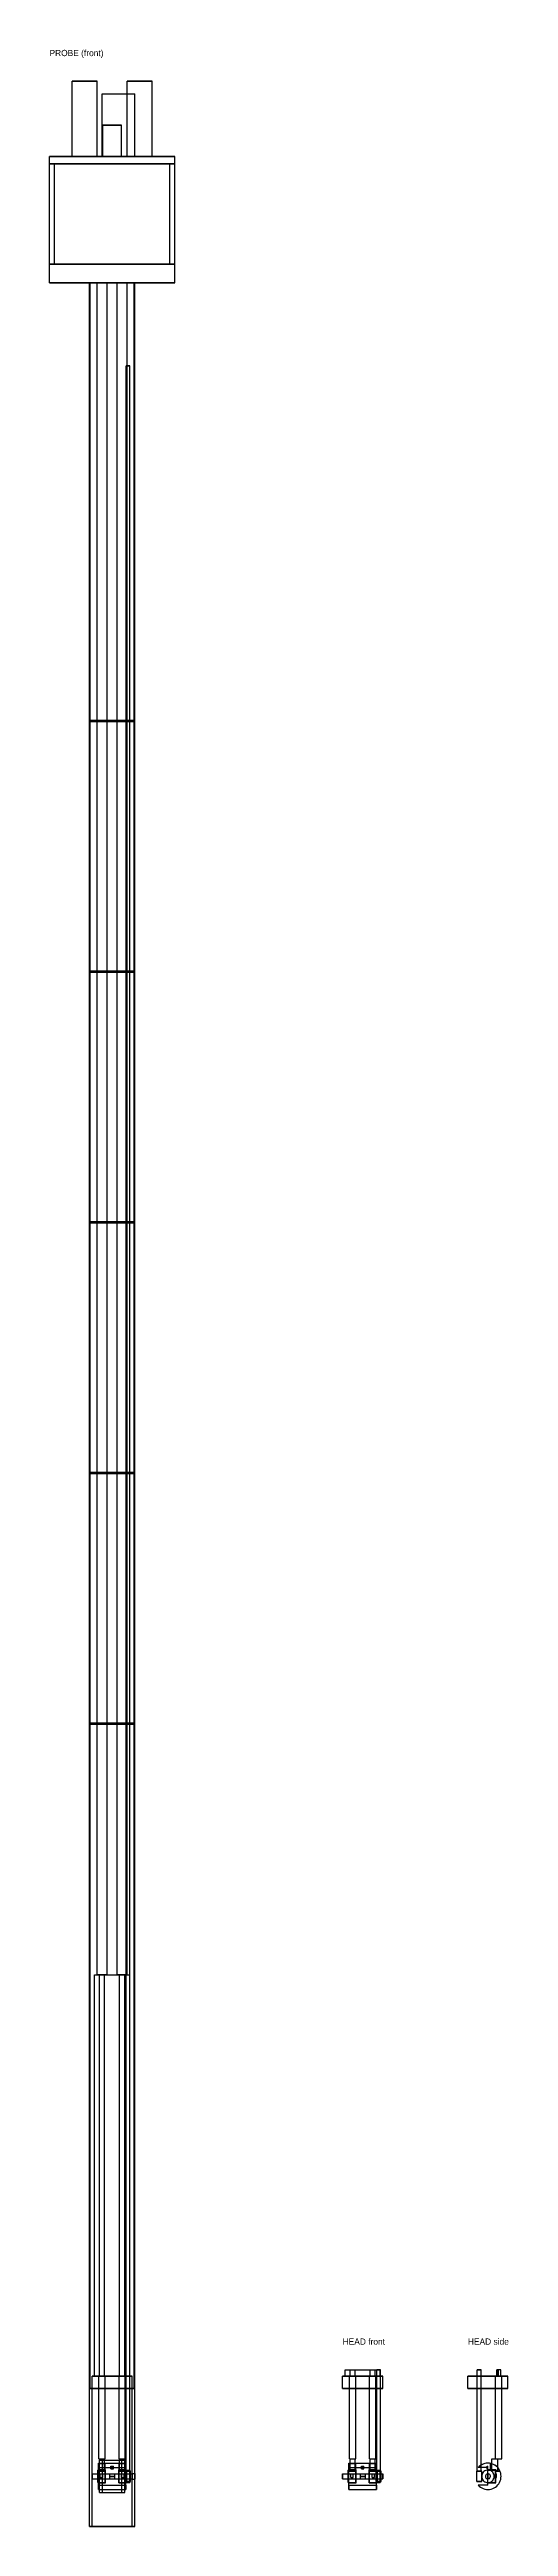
# Model space of a CAD drawing. Header units: metres. Extents: x -50 to 316, y -40 to 1936.
import ezdxf

# ---------------------------------------------------------------- set-up
doc = ezdxf.new("R2010")
doc.units = ezdxf.units.M
for name, color, linetype in [('HIDDEN', 8, 'Continuous'), ('TEXT', 3, 'Continuous'), ('VISIBLE', 7, 'Continuous')]:
    doc.layers.add(name, color=color, linetype=linetype)

msp = doc.modelspace()

# ---------------------------------------------------------------- texts
at = {"layer": 'TEXT'}
for s, p in [('PROBE (front)', (-50, 1931)), ('HEAD front', (184, 105)), ('HEAD side', (284, 105))]:
    msp.add_text(s, height=5, dxfattribs=at).set_placement(p)

# ---------------------------------------------------------------- linework, layer by layer
at = {"layer": 'HIDDEN'}
for points in [[(-12, 1911), (-12.3, 1911), (-13, 1911), (-14.2, 1911), (-15.8, 1911), (-17.7, 1911), (-19.8, 1911), (-22, 1911), (-24.2, 1911), (-26.3, 1911), (-28.2, 1911), (-29.8, 1911), (-31, 1911), (-31.7, 1911), (-32, 1911)], [(-8, 1851), (-8, 1901)], [(-8, 1901), (18, 1901)], [(32, 1911), (31.7, 1911), (31, 1911), (29.8, 1911), (28.2, 1911), (26.3, 1911), (24.2, 1911), (22, 1911), (19.8, 1911), (17.7, 1911), (15.8, 1911), (14.2, 1911), (13, 1911), (12.3, 1911), (12, 1911)], [(12, 1851), (12, 1901)], [(18, 1851), (18, 1901)], [(7.5, 1876), (7.3, 1876), (6.8, 1876), (5.9, 1876), (4.7, 1876), (3.3, 1876), (1.7, 1876), (0, 1876), (-1.7, 1876), (-3.3, 1876), (-4.7, 1876), (-5.9, 1876), (-6.8, 1876), (-7.3, 1876), (-7.5, 1876)], [(-7.5, 1876), (-7.3, 1876), (-6.8, 1876), (-5.9, 1876), (-4.7, 1876), (-3.3, 1876), (-1.7, 1876), (0, 1876), (1.7, 1876), (3.3, 1876), (4.7, 1876), (5.9, 1876), (6.8, 1876), (7.3, 1876), (7.5, 1876)], [(7.5, 1876), (7.3, 1876), (6.8, 1876), (5.9, 1876), (4.7, 1876), (3.3, 1876), (1.7, 1876), (0, 1876), (-1.7, 1876), (-3.3, 1876), (-4.7, 1876), (-5.9, 1876), (-6.8, 1876), (-7.3, 1876), (-7.5, 1876)], [(-7.5, 1876), (-7.3, 1876), (-6.8, 1876), (-5.9, 1876), (-4.7, 1876), (-3.3, 1876), (-1.7, 1876), (0, 1876), (1.7, 1876), (3.3, 1876), (4.7, 1876), (5.9, 1876), (6.8, 1876), (7.3, 1876), (7.5, 1876)], [(-7.5, 1851), (-7.5, 1876)], [(-7.5, 1851), (-7.5, 1876)], [(7.5, 1851), (7.5, 1876)], [(7.5, 1851), (7.5, 1876)], [(50, 1851), (48.7, 1851), (45, 1851), (39.1, 1851), (31.2, 1851), (21.7, 1851), (11.1, 1851), (0, 1851), (-11.1, 1851), (-21.7, 1851), (-31.2, 1851), (-39.1, 1851), (-45, 1851), (-48.7, 1851), (-50, 1851)], [(50, 1845), (48.7, 1845), (45, 1845), (39.1, 1845), (31.2, 1845), (21.7, 1845), (11.1, 1845), (0, 1845), (-11.1, 1845), (-21.7, 1845), (-31.2, 1845), (-39.1, 1845), (-45, 1845), (-48.7, 1845), (-50, 1845)], [(46, 1845), (44.8, 1845), (41.4, 1845), (36, 1845), (28.7, 1845), (20, 1845), (10.2, 1845), (0, 1845), (-10.2, 1845), (-20, 1845), (-28.7, 1845), (-36, 1845), (-41.4, 1845), (-44.8, 1845), (-46, 1845)], [(-46, 1845), (-44.8, 1845), (-41.4, 1845), (-36, 1845), (-28.7, 1845), (-20, 1845), (-10.2, 1845), (0, 1845), (10.2, 1845), (20, 1845), (28.7, 1845), (36, 1845), (41.4, 1845), (44.8, 1845), (46, 1845)], [(-46, 1765), (-46, 1845)], [(-12, 1851), (-12.3, 1851), (-13, 1851), (-14.2, 1851), (-15.8, 1851), (-17.7, 1851), (-19.8, 1851), (-22, 1851), (-24.2, 1851), (-26.3, 1851), (-28.2, 1851), (-29.8, 1851), (-31, 1851), (-31.7, 1851), (-32, 1851)], [(-32, 1851), (-31.7, 1851), (-31, 1851), (-29.8, 1851), (-28.2, 1851), (-26.3, 1851), (-24.2, 1851), (-22, 1851), (-19.8, 1851), (-17.7, 1851), (-15.8, 1851), (-14.2, 1851), (-13, 1851), (-12.3, 1851), (-12, 1851)], [(-8, 1851), (18, 1851)], [(-8, 1851), (18, 1851)], [(7.5, 1851), (7.3, 1851), (6.8, 1851), (5.9, 1851), (4.7, 1851), (3.3, 1851), (1.7, 1851), (0, 1851), (-1.7, 1851), (-3.3, 1851), (-4.7, 1851), (-5.9, 1851), (-6.8, 1851), (-7.3, 1851), (-7.5, 1851)], [(-7.5, 1851), (-7.3, 1851), (-6.8, 1851), (-5.9, 1851), (-4.7, 1851), (-3.3, 1851), (-1.7, 1851), (0, 1851), (1.7, 1851), (3.3, 1851), (4.7, 1851), (5.9, 1851), (6.8, 1851), (7.3, 1851), (7.5, 1851)], [(7.5, 1851), (7.3, 1851), (6.8, 1851), (5.9, 1851), (4.7, 1851), (3.3, 1851), (1.7, 1851), (0, 1851), (-1.7, 1851), (-3.3, 1851), (-4.7, 1851), (-5.9, 1851), (-6.8, 1851), (-7.3, 1851), (-7.5, 1851)], [(-7.5, 1851), (-7.3, 1851), (-6.8, 1851), (-5.9, 1851), (-4.7, 1851), (-3.3, 1851), (-1.7, 1851), (0, 1851), (1.7, 1851), (3.3, 1851), (4.7, 1851), (5.9, 1851), (6.8, 1851), (7.3, 1851), (7.5, 1851)], [(32, 1851), (31.7, 1851), (31, 1851), (29.8, 1851), (28.2, 1851), (26.3, 1851), (24.2, 1851), (22, 1851), (19.8, 1851), (17.7, 1851), (15.8, 1851), (14.2, 1851), (13, 1851), (12.3, 1851), (12, 1851)], [(12, 1851), (12.3, 1851), (13, 1851), (14.2, 1851), (15.8, 1851), (17.7, 1851), (19.8, 1851), (22, 1851), (24.2, 1851), (26.3, 1851), (28.2, 1851), (29.8, 1851), (31, 1851), (31.7, 1851), (32, 1851)], [(46, 1765), (46, 1845)], [(50, 1765), (48.7, 1765), (45, 1765), (39.1, 1765), (31.2, 1765), (21.7, 1765), (11.1, 1765), (0, 1765), (-11.1, 1765), (-21.7, 1765), (-31.2, 1765), (-39.1, 1765), (-45, 1765), (-48.7, 1765), (-50, 1765)], [(50, 1765), (48.7, 1765), (45, 1765), (39.1, 1765), (31.2, 1765), (21.7, 1765), (11.1, 1765), (0, 1765), (-11.1, 1765), (-21.7, 1765), (-31.2, 1765), (-39.1, 1765), (-45, 1765), (-48.7, 1765), (-50, 1765)], [(46, 1765), (44.8, 1765), (41.4, 1765), (36, 1765), (28.7, 1765), (20, 1765), (10.2, 1765), (0, 1765), (-10.2, 1765), (-20, 1765), (-28.7, 1765), (-36, 1765), (-41.4, 1765), (-44.8, 1765), (-46, 1765)], [(-46, 1765), (-44.8, 1765), (-41.4, 1765), (-36, 1765), (-28.7, 1765), (-20, 1765), (-10.2, 1765), (0, 1765), (10.2, 1765), (20, 1765), (28.7, 1765), (36, 1765), (41.4, 1765), (44.8, 1765), (46, 1765)], [(50, 1750), (48.7, 1750), (45, 1750), (39.1, 1750), (31.2, 1750), (21.7, 1750), (11.1, 1750), (0, 1750), (-11.1, 1750), (-21.7, 1750), (-31.2, 1750), (-39.1, 1750), (-45, 1750), (-48.7, 1750), (-50, 1750)], [(18, 1750), (17.5, 1750), (16.2, 1750), (14.1, 1750), (11.2, 1750), (7.8, 1750), (4, 1750), (0, 1750), (-4, 1750), (-7.8, 1750), (-11.2, 1750), (-14.1, 1750), (-16.2, 1750), (-17.5, 1750), (-18, 1750)], [(-18, 1750), (-17.5, 1750), (-16.2, 1750), (-14.1, 1750), (-11.2, 1750), (-7.8, 1750), (-4, 1750), (0, 1750), (4, 1750), (7.8, 1750), (11.2, 1750), (14.1, 1750), (16.2, 1750), (17.5, 1750), (18, 1750)], [(17.5, 1750), (17.1, 1750), (15.8, 1750), (13.7, 1750), (10.9, 1750), (7.6, 1750), (3.9, 1750), (0, 1750), (-3.9, 1750), (-7.6, 1750), (-10.9, 1750), (-13.7, 1750), (-15.8, 1750), (-17.1, 1750), (-17.5, 1750)], [(-17.5, 1750), (-17.1, 1750), (-15.8, 1750), (-13.7, 1750), (-10.9, 1750), (-7.6, 1750), (-3.9, 1750), (0, 1750), (3.9, 1750), (7.6, 1750), (10.9, 1750), (13.7, 1750), (15.8, 1750), (17.1, 1750), (17.5, 1750)], [(-17.5, 70), (-17.5, 1750)], [(-4, 1750), (-4.1, 1750), (-4.4, 1750), (-4.9, 1750), (-5.5, 1750), (-6.3, 1750), (-7.1, 1750), (-8, 1750), (-8.9, 1750), (-9.7, 1750), (-10.5, 1750), (-11.1, 1750), (-11.6, 1750), (-11.9, 1750), (-12, 1750)], [(-12, 1750), (-11.9, 1750), (-11.6, 1750), (-11.1, 1750), (-10.5, 1750), (-9.7, 1750), (-8.9, 1750), (-8, 1750), (-7.1, 1750), (-6.3, 1750), (-5.5, 1750), (-4.9, 1750), (-4.4, 1750), (-4.1, 1750), (-4, 1750)], [(-12, 400), (-12, 1750)], [(-4, 400), (-4, 1750)], [(12, 1750), (11.9, 1750), (11.6, 1750), (11.1, 1750), (10.5, 1750), (9.7, 1750), (8.9, 1750), (8, 1750), (7.1, 1750), (6.3, 1750), (5.5, 1750), (4.9, 1750), (4.4, 1750), (4.1, 1750), (4, 1750)], [(4, 1750), (4.1, 1750), (4.4, 1750), (4.9, 1750), (5.5, 1750), (6.3, 1750), (7.1, 1750), (8, 1750), (8.9, 1750), (9.7, 1750), (10.5, 1750), (11.1, 1750), (11.6, 1750), (11.9, 1750), (12, 1750)], [(4, 400), (4, 1750)], [(12, 400), (12, 1750)], [(17.5, 70), (17.5, 1750)], [(14.2, 1684), (14.2, 1684), (14.1, 1684), (13.9, 1684), (13.7, 1684), (13.4, 1684), (13.1, 1684), (12.8, 1684), (12.4, 1684), (12.1, 1684), (11.8, 1684), (11.6, 1684), (11.4, 1684), (11.3, 1684), (11.2, 1684)], [(11.2, 1684), (11.3, 1684), (11.4, 1684), (11.6, 1684), (11.8, 1684), (12.1, 1684), (12.4, 1684), (12.8, 1684), (13.1, 1684), (13.4, 1684), (13.7, 1684), (13.9, 1684), (14.1, 1684), (14.2, 1684), (14.2, 1684)], [(11.2, 4), (11.2, 1684)], [(14.2, 4), (14.2, 1684)], [(17.4, 1401), (17, 1401), (15.7, 1401), (13.6, 1401), (10.8, 1401), (7.5, 1401), (3.9, 1401), (0, 1401), (-3.9, 1401), (-7.5, 1401), (-10.8, 1401), (-13.6, 1401), (-15.7, 1401), (-17, 1401), (-17.4, 1401)], [(-17.4, 1401), (-17, 1401), (-15.7, 1401), (-13.6, 1401), (-10.8, 1401), (-7.5, 1401), (-3.9, 1401), (0, 1401), (3.9, 1401), (7.5, 1401), (10.8, 1401), (13.6, 1401), (15.7, 1401), (17, 1401), (17.4, 1401)], [(-17.4, 1400), (-17.4, 1401)], [(17.4, 1400), (17, 1400), (15.7, 1400), (13.6, 1400), (10.8, 1400), (7.5, 1400), (3.9, 1400), (0, 1400), (-3.9, 1400), (-7.5, 1400), (-10.8, 1400), (-13.6, 1400), (-15.7, 1400), (-17, 1400), (-17.4, 1400)], [(-17.4, 1400), (-17, 1400), (-15.7, 1400), (-13.6, 1400), (-10.8, 1400), (-7.5, 1400), (-3.9, 1400), (0, 1400), (3.9, 1400), (7.5, 1400), (10.8, 1400), (13.6, 1400), (15.7, 1400), (17, 1400), (17.4, 1400)], [(17.4, 1400), (17.4, 1401)], [(17.4, 1201), (17, 1201), (15.7, 1201), (13.6, 1201), (10.8, 1201), (7.5, 1201), (3.9, 1201), (0, 1201), (-3.9, 1201), (-7.5, 1201), (-10.8, 1201), (-13.6, 1201), (-15.7, 1201), (-17, 1201), (-17.4, 1201)], [(-17.4, 1201), (-17, 1201), (-15.7, 1201), (-13.6, 1201), (-10.8, 1201), (-7.5, 1201), (-3.9, 1201), (0, 1201), (3.9, 1201), (7.5, 1201), (10.8, 1201), (13.6, 1201), (15.7, 1201), (17, 1201), (17.4, 1201)], [(-17.4, 1200), (-17.4, 1201)], [(17.4, 1200), (17, 1200), (15.7, 1200), (13.6, 1200), (10.8, 1200), (7.5, 1200), (3.9, 1200), (0, 1200), (-3.9, 1200), (-7.5, 1200), (-10.8, 1200), (-13.6, 1200), (-15.7, 1200), (-17, 1200), (-17.4, 1200)], [(-17.4, 1200), (-17, 1200), (-15.7, 1200), (-13.6, 1200), (-10.8, 1200), (-7.5, 1200), (-3.9, 1200), (0, 1200), (3.9, 1200), (7.5, 1200), (10.8, 1200), (13.6, 1200), (15.7, 1200), (17, 1200), (17.4, 1200)], [(17.4, 1200), (17.4, 1201)], [(17.4, 1001), (17, 1001), (15.7, 1001), (13.6, 1001), (10.8, 1001), (7.5, 1001), (3.9, 1001), (0, 1001), (-3.9, 1001), (-7.5, 1001), (-10.8, 1001), (-13.6, 1001), (-15.7, 1001), (-17, 1001), (-17.4, 1001)], [(-17.4, 1001), (-17, 1001), (-15.7, 1001), (-13.6, 1001), (-10.8, 1001), (-7.5, 1001), (-3.9, 1001), (0, 1001), (3.9, 1001), (7.5, 1001), (10.8, 1001), (13.6, 1001), (15.7, 1001), (17, 1001), (17.4, 1001)], [(-17.4, 1000), (-17.4, 1001)], [(17.4, 1000), (17, 1000), (15.7, 1000), (13.6, 1000), (10.8, 1000), (7.5, 1000), (3.9, 1000), (0, 1000), (-3.9, 1000), (-7.5, 1000), (-10.8, 1000), (-13.6, 1000), (-15.7, 1000), (-17, 1000), (-17.4, 1000)], [(-17.4, 1000), (-17, 1000), (-15.7, 1000), (-13.6, 1000), (-10.8, 1000), (-7.5, 1000), (-3.9, 1000), (0, 1000), (3.9, 1000), (7.5, 1000), (10.8, 1000), (13.6, 1000), (15.7, 1000), (17, 1000), (17.4, 1000)], [(17.4, 1000), (17.4, 1001)], [(17.4, 801), (17, 801), (15.7, 801), (13.6, 801), (10.8, 801), (7.5, 801), (3.9, 801), (0, 801), (-3.9, 801), (-7.5, 801), (-10.8, 801), (-13.6, 801), (-15.7, 801), (-17, 801), (-17.4, 801)], [(-17.4, 801), (-17, 801), (-15.7, 801), (-13.6, 801), (-10.8, 801), (-7.5, 801), (-3.9, 801), (0, 801), (3.9, 801), (7.5, 801), (10.8, 801), (13.6, 801), (15.7, 801), (17, 801), (17.4, 801)], [(-17.4, 800), (-17.4, 801)], [(17.4, 800), (17, 800), (15.7, 800), (13.6, 800), (10.8, 800), (7.5, 800), (3.9, 800), (0, 800), (-3.9, 800), (-7.5, 800), (-10.8, 800), (-13.6, 800), (-15.7, 800), (-17, 800), (-17.4, 800)], [(-17.4, 800), (-17, 800), (-15.7, 800), (-13.6, 800), (-10.8, 800), (-7.5, 800), (-3.9, 800), (0, 800), (3.9, 800), (7.5, 800), (10.8, 800), (13.6, 800), (15.7, 800), (17, 800), (17.4, 800)], [(17.4, 800), (17.4, 801)], [(17.4, 601), (17, 601), (15.7, 601), (13.6, 601), (10.8, 601), (7.5, 601), (3.9, 601), (0, 601), (-3.9, 601), (-7.5, 601), (-10.8, 601), (-13.6, 601), (-15.7, 601), (-17, 601), (-17.4, 601)], [(-17.4, 601), (-17, 601), (-15.7, 601), (-13.6, 601), (-10.8, 601), (-7.5, 601), (-3.9, 601), (0, 601), (3.9, 601), (7.5, 601), (10.8, 601), (13.6, 601), (15.7, 601), (17, 601), (17.4, 601)], [(-17.4, 600), (-17.4, 601)], [(17.4, 600), (17, 600), (15.7, 600), (13.6, 600), (10.8, 600), (7.5, 600), (3.9, 600), (0, 600), (-3.9, 600), (-7.5, 600), (-10.8, 600), (-13.6, 600), (-15.7, 600), (-17, 600), (-17.4, 600)], [(-17.4, 600), (-17, 600), (-15.7, 600), (-13.6, 600), (-10.8, 600), (-7.5, 600), (-3.9, 600), (0, 600), (3.9, 600), (7.5, 600), (10.8, 600), (13.6, 600), (15.7, 600), (17, 600), (17.4, 600)], [(17.4, 600), (17.4, 601)], [(-14, 80), (-14, 400)], [(-14, 80), (-14, 400)], [(-14, 400), (14, 400)], [(-14, 400), (14, 400)], [(-4, 400), (-4.1, 400), (-4.4, 400), (-4.9, 400), (-5.5, 400), (-6.3, 400), (-7.1, 400), (-8, 400), (-8.9, 400), (-9.7, 400), (-10.5, 400), (-11.1, 400), (-11.6, 400), (-11.9, 400), (-12, 400)], [(-12, 400), (-11.9, 400), (-11.6, 400), (-11.1, 400), (-10.5, 400), (-9.7, 400), (-8.9, 400), (-8, 400), (-7.1, 400), (-6.3, 400), (-5.5, 400), (-4.9, 400), (-4.4, 400), (-4.1, 400), (-4, 400)], [(-10, 80), (-10, 400)], [(-10, 80), (-10, 400)], [(-10, 400), (-6, 400)], [(-10, 400), (-6, 400)], [(-6, 80), (-6, 400)], [(-6, 80), (-6, 400)], [(12, 400), (11.9, 400), (11.6, 400), (11.1, 400), (10.5, 400), (9.7, 400), (8.9, 400), (8, 400), (7.1, 400), (6.3, 400), (5.5, 400), (4.9, 400), (4.4, 400), (4.1, 400), (4, 400)], [(4, 400), (4.1, 400), (4.4, 400), (4.9, 400), (5.5, 400), (6.3, 400), (7.1, 400), (8, 400), (8.9, 400), (9.7, 400), (10.5, 400), (11.1, 400), (11.6, 400), (11.9, 400), (12, 400)], [(6, 80), (6, 400)], [(6, 80), (6, 400)], [(6, 400), (10, 400)], [(6, 400), (10, 400)], [(10, 80), (10, 400)], [(10, 80), (10, 400)], [(14, 80), (14, 400)], [(14, 80), (14, 400)], [(16, 80), (15.6, 80), (14.4, 80), (12.5, 80), (10, 80), (6.9, 80), (3.6, 80), (0, 80), (-3.6, 80), (-6.9, 80), (-10, 80), (-12.5, 80), (-14.4, 80), (-15.6, 80), (-16, 80)], [(-16, 80), (-15.6, 80), (-14.4, 80), (-12.5, 80), (-10, 80), (-6.9, 80), (-3.6, 80), (0, 80), (3.6, 80), (6.9, 80), (10, 80), (12.5, 80), (14.4, 80), (15.6, 80), (16, 80)], [(-16, 70), (-16, 80)], [(-14, 80), (14, 80)], [(-14, 80), (14, 80)], [(-10.5, 14), (-10.5, 80)], [(-10.5, 14), (-10.5, 80)], [(-10.5, 80), (-5.5, 80)], [(-10.5, 80), (-5.5, 80)], [(-10, 80), (-6, 80)], [(-10, 80), (-6, 80)], [(-5.5, 14), (-5.5, 80)], [(-5.5, 14), (-5.5, 80)], [(5.5, 14), (5.5, 80)], [(5.5, 14), (5.5, 80)], [(5.5, 80), (10.5, 80)], [(5.5, 80), (10.5, 80)], [(6, 80), (10, 80)], [(6, 80), (10, 80)], [(10.5, 14), (10.5, 80)], [(10.5, 14), (10.5, 80)], [(16, 70), (16, 80)], [(216, 80), (215.6, 80), (214.4, 80), (212.5, 80), (210, 80), (206.9, 80), (203.6, 80), (200, 80), (196.4, 80), (193.1, 80), (190, 80), (187.5, 80), (185.6, 80), (184.4, 80), (184, 80)], [(186, 80), (186, 85)], [(186, 85), (214, 85)], [(186, 80), (214, 80)], [(186, 80), (214, 80)], [(189.5, 70), (189.5, 80)], [(189.5, 14), (189.5, 80)], [(189.5, 80), (194.5, 80)], [(189.5, 80), (194.5, 80)], [(190, 80), (190, 85)], [(190, 85), (194, 85)], [(190, 85), (194, 85)], [(190, 80), (194, 80)], [(190, 80), (194, 80)], [(194, 80), (194, 85)], [(194.5, 70), (194.5, 80)], [(194.5, 14), (194.5, 80)], [(205.5, 70), (205.5, 80)], [(205.5, 14), (205.5, 80)], [(205.5, 80), (210.5, 80)], [(205.5, 80), (210.5, 80)], [(206, 80), (206, 85)], [(206, 85), (210, 85)], [(206, 85), (210, 85)], [(206, 80), (210, 80)], [(206, 80), (210, 80)], [(210, 80), (210, 85)], [(210.5, 70), (210.5, 80)], [(210.5, 14), (210.5, 80)], [(214.2, 85), (214.2, 85), (214.1, 85), (213.9, 85), (213.7, 85), (213.4, 85), (213.1, 85), (212.8, 85), (212.4, 85), (212.1, 85), (211.8, 85), (211.6, 85), (211.4, 85), (211.3, 85), (211.2, 85)], [(211.2, 85), (214, 85)], [(211.2, 70), (211.2, 80)], [(214, 80), (214, 85)], [(214, 80), (214, 85)], [(214.2, 70), (214.2, 80)], [(316, 80), (315.6, 80), (314.4, 80), (312.5, 80), (310, 80), (306.9, 80), (303.6, 80), (300, 80), (296.4, 80), (293.1, 80), (290, 80), (287.5, 80), (285.6, 80), (284.4, 80), (284, 80)], [(294.5, 85), (294.5, 85), (294.4, 85), (294.2, 85), (293.9, 85), (293.7, 85), (293.3, 85), (293, 85), (292.7, 85), (292.3, 85), (292.1, 85), (291.8, 85), (291.6, 85), (291.5, 85), (291.5, 85)], [(291.5, 70), (291.5, 80)], [(294.5, 70), (294.5, 80)], [(306, 14), (306, 80)], [(306, 80), (311, 80)], [(306, 14), (306, 80)], [(306, 80), (311, 80)], [(306, 14), (306, 80)], [(306, 80), (311, 80)], [(306, 70), (306, 80)], [(306, 80), (311, 80)], [(307, 80), (307, 85)], [(308.2, 85), (307, 85)], [(307, 80), (307, 85)], [(308.2, 85), (307, 85)], [(307, 80), (307, 85)], [(308.2, 85), (307, 85)], [(307, 80), (308.2, 80)], [(307, 80), (308.2, 80)], [(307, 80), (308.2, 80)], [(307, 80), (308.2, 80)], [(308.2, 80), (308.2, 85)], [(308.2, 80), (308.2, 85)], [(308.2, 80), (308.2, 85)], [(308.4, 80), (308.4, 85)], [(310.4, 85), (308.4, 85)], [(308.4, 80), (308.6, 80), (308.7, 80), (308.8, 80), (309, 80), (309.1, 80), (309.3, 80), (309.4, 80), (309.6, 80), (309.7, 80), (309.9, 80), (310, 80), (310.1, 80), (310.3, 80), (310.4, 80)], [(308.4, 80), (310.4, 80)], [(310.4, 80), (310.4, 85)], [(311, 14), (311, 80)], [(311, 14), (311, 80)], [(311, 14), (311, 80)], [(311, 70), (311, 80)], [(18, 70), (17.5, 70), (16.2, 70), (14.1, 70), (11.2, 70), (7.8, 70), (4, 70), (0, 70), (-4, 70), (-7.8, 70), (-11.2, 70), (-14.1, 70), (-16.2, 70), (-17.5, 70), (-18, 70)], [(18, 70), (17.5, 70), (16.2, 70), (14.1, 70), (11.2, 70), (7.8, 70), (4, 70), (0, 70), (-4, 70), (-7.8, 70), (-11.2, 70), (-14.1, 70), (-16.2, 70), (-17.5, 70), (-18, 70)], [(17.5, 70), (17.1, 70), (15.8, 70), (13.7, 70), (10.9, 70), (7.6, 70), (3.9, 70), (0, 70), (-3.9, 70), (-7.6, 70), (-10.9, 70), (-13.7, 70), (-15.8, 70), (-17.1, 70), (-17.5, 70)], [(-17.5, 70), (-17.1, 70), (-15.8, 70), (-13.7, 70), (-10.9, 70), (-7.6, 70), (-3.9, 70), (0, 70), (3.9, 70), (7.6, 70), (10.9, 70), (13.7, 70), (15.8, 70), (17.1, 70), (17.5, 70)], [(16, 70), (15.6, 70), (14.4, 70), (12.5, 70), (10, 70), (6.9, 70), (3.6, 70), (0, 70), (-3.6, 70), (-6.9, 70), (-10, 70), (-12.5, 70), (-14.4, 70), (-15.6, 70), (-16, 70)], [(-16, 70), (-15.6, 70), (-14.4, 70), (-12.5, 70), (-10, 70), (-6.9, 70), (-3.6, 70), (0, 70), (3.6, 70), (6.9, 70), (10, 70), (12.5, 70), (14.4, 70), (15.6, 70), (16, 70)], [(16, 70), (15.6, 70), (14.4, 70), (12.5, 70), (10, 70), (6.9, 70), (3.6, 70), (0, 70), (-3.6, 70), (-6.9, 70), (-10, 70), (-12.5, 70), (-14.4, 70), (-15.6, 70), (-16, 70)], [(-16, 70), (-15.6, 70), (-14.4, 70), (-12.5, 70), (-10, 70), (-6.9, 70), (-3.6, 70), (0, 70), (3.6, 70), (6.9, 70), (10, 70), (12.5, 70), (14.4, 70), (15.6, 70), (16, 70)], [(-16, -40), (-16, 70)], [(16, 2.2), (16, 70)], [(216, 70), (215.6, 70), (214.4, 70), (212.5, 70), (210, 70), (206.9, 70), (203.6, 70), (200, 70), (196.4, 70), (193.1, 70), (190, 70), (187.5, 70), (185.6, 70), (184.4, 70), (184, 70)], [(316, 70), (315.6, 70), (314.4, 70), (312.5, 70), (310, 70), (306.9, 70), (303.6, 70), (300, 70), (296.4, 70), (293.1, 70), (290, 70), (287.5, 70), (285.6, 70), (284.4, 70), (284, 70)], [(-16, 2), (-2, 2)], [(-16, 2), (-16, 1.9), (-16, 1.8), (-16, 1.6), (-16, 1.2), (-16, 0.9), (-16, 0.4), (-16, 0), (-16, -0.4), (-16, -0.9), (-16, -1.2), (-16, -1.6), (-16, -1.8), (-16, -1.9), (-16, -2)], [(-16, -2), (-16, -1.9), (-16, -1.8), (-16, -1.6), (-16, -1.2), (-16, -0.9), (-16, -0.4), (-16, 0), (-16, 0.4), (-16, 0.9), (-16, 1.2), (-16, 1.6), (-16, 1.8), (-16, 1.9), (-16, 2)], [(-11.5, -5), (-11.5, 5)], [(-11.5, -5), (-11.5, 5)], [(-11.5, 5), (-7.7, 5)], [(-11.5, 5), (-5.5, 5)], [(-11.2, 5), (-11.2, 5.3)], [(-11.2, 5), (-11.2, 5.3)], [(-11.2, 5.3), (-5.8, 5.3)], [(-11.2, 5.3), (-5.8, 5.3)], [(-11.2, 5), (-5.8, 5)], [(-11.2, 5), (-5.8, 5)], [(-11, 10.5), (-7.7, 10.5)], [(-11, -10.5), (-11, -10.2), (-11, -9.5), (-11, -8.2), (-11, -6.5), (-11, -4.6), (-11, -2.3), (-11, 0), (-11, 2.3), (-11, 4.6), (-11, 6.5), (-11, 8.2), (-11, 9.5), (-11, 10.2), (-11, 10.5)], [(-11, 10.5), (-11, 10.5), (-11, 10.4), (-11, 10.3), (-11, 10.2), (-11, 10), (-11, 9.8), (-11, 9.6), (-11, 9.3), (-11, 9), (-11, 8.7), (-11, 8.3), (-11, 7.9), (-11, 7.5), (-11, 7)], [(-11, 7), (-7.7, 7)], [(-11, 5.2), (-11, 7)], [(-11, 7), (11, 7)], [(-11, -5.2), (-11, 5.2)], [(-11, 5.2), (-7.7, 5.2)], [(-11, 5.2), (-10.5, 5.2)], [(-11, -2), (-11, 2)], [(-11, -2), (-11, 2)], [(-11, 2), (-7.7, 2)], [(-11, 2), (-2, 2)], [(-10.5, 14), (-5.5, 14)], [(-10.5, 14), (-5.5, 14)], [(-10.5, 5.4), (-10.5, 5.9), (-10.5, 6.4), (-10.5, 6.9), (-10.5, 7.4), (-10.5, 7.8), (-10.5, 8.2), (-10.5, 8.6), (-10.5, 8.9), (-10.5, 9.3), (-10.5, 9.5), (-10.5, 9.8), (-10.5, 10), (-10.5, 10.2), (-10.5, 10.3)], [(-10.5, 10.3), (-5.5, 10.3)], [(-10.5, 5.2), (-10.5, 10.3)], [(-10.5, 5.4), (-5.5, 5.4)], [(-10.5, 4), (-10.5, 5.4)], [(-10.5, 5.2), (-10.5, 4)], [(-5.5, 5.2), (-10.5, 5.2)], [(-10.5, 4), (-5.5, 4)], [(-10.5, 4), (-5.5, 4)], [(-10, 5), (-10, 14)], [(-10, 5), (-10, 14)], [(-10, 14), (-6, 14)], [(-10, 14), (-6, 14)], [(-10, -13), (-10, 13)], [(-10, 13), (-7.7, 13)], [(-10, 5), (-6, 5)], [(-10, 5), (-6, 5)], [(-9.5, -1), (-9.5, 2)], [(-9.5, -1), (-9.5, 2)], [(-9.5, 2), (-7.5, 2)], [(-9.5, 2), (-7.5, 2)], [(-7.7, 13), (-6.7, 13), (-5.7, 13), (-4.6, 13), (-3.4, 13), (-2.3, 13), (-1.2, 13), (0, 13), (1.2, 13), (2.3, 13), (3.4, 13), (4.6, 13), (5.7, 13), (6.7, 13), (7.7, 13)], [(-7.5, -1), (-7.5, 2)], [(-7.5, -1), (-7.5, 2)], [(-6, 13), (-6, 14)], [(-6, 5), (-6, 14)], [(-6, 5), (-6, 10.5)], [(-5.8, 5.2), (-5.8, 5.3)], [(-5.8, 5), (-5.8, 5.3)], [(-5.5, 5.4), (-5.5, 5.9), (-5.5, 6.4), (-5.5, 6.9), (-5.5, 7.4), (-5.5, 7.8), (-5.5, 8.2), (-5.5, 8.6), (-5.5, 8.9), (-5.5, 9.3), (-5.5, 9.5), (-5.5, 9.8), (-5.5, 10), (-5.5, 10.2), (-5.5, 10.3)], [(-5.5, 5.2), (-5.5, 10.3)], [(-5.5, 4), (-5.5, 5.4)], [(-5.5, 5.2), (-5.3, 5.2)], [(-5.5, 5), (-5.5, 4)], [(-5.5, -2), (-5.5, 5)], [(-5.5, -5), (-5.5, 5)], [(-5.3, -2), (-5.3, 5.2)], [(-5.3, -5.2), (-5.3, 5.2)], [(-2, 2), (-2, 0.2)], [(-2, 2), (-2, 0.2)], [(-2, 0.2), (2, 0.2)], [(-2, 0.2), (2, 0.2)], [(-1, 7), (-1, 8)], [(-1, 6), (-1, 8)], [(-1, 8), (1, 8)], [(-1, 8), (1, 8)], [(-1, 6), (1, 6)], [(1, 7), (1, 8)], [(1, 6), (1, 8)], [(2, 2), (2, 0.2)], [(2, 2), (11, 2)], [(2, 2), (2, 0.2)], [(2, 2), (16, 2)], [(5.3, -2), (5.3, 5.2)], [(5.3, 5.2), (5.5, 5.2)], [(5.3, -5.2), (5.3, 5.2)], [(5.5, 14), (10.5, 14)], [(5.5, 14), (10.5, 14)], [(5.5, 5.4), (5.5, 5.9), (5.5, 6.4), (5.5, 6.9), (5.5, 7.4), (5.5, 7.8), (5.5, 8.2), (5.5, 8.6), (5.5, 8.9), (5.5, 9.3), (5.5, 9.5), (5.5, 9.8), (5.5, 10), (5.5, 10.2), (5.5, 10.3)], [(5.5, 10.3), (10.5, 10.3)], [(5.5, 5.2), (5.5, 10.3)], [(5.5, 5.4), (10.5, 5.4)], [(5.5, 4), (5.5, 5.4)], [(10.5, 5.2), (5.5, 5.2)], [(5.5, 5), (5.5, 4)], [(5.5, -2), (5.5, 5)], [(5.5, -5), (5.5, 5)], [(5.5, 5), (11.5, 5)], [(5.5, 4), (10.5, 4)], [(5.5, 4), (10.5, 4)], [(5.8, 5.2), (5.8, 5.3)], [(5.8, 5), (5.8, 5.3)], [(5.8, 5.3), (11.2, 5.3)], [(5.8, 5.3), (11.2, 5.3)], [(5.8, 5), (11.2, 5)], [(5.8, 5), (11.2, 5)], [(6, 13), (6, 14)], [(6, 5), (6, 14)], [(6, 14), (10, 14)], [(6, 14), (10, 14)], [(6, 5), (6, 10.5)], [(6, 5), (10, 5)], [(6, 5), (10, 5)], [(7.5, -1), (7.5, 2)], [(7.5, -1), (7.5, 2)], [(7.5, 2), (9.5, 2)], [(7.5, 2), (9.5, 2)], [(7.7, 13), (10, 13)], [(7.7, 10.5), (11, 10.5)], [(7.7, 7), (11, 7)], [(7.7, 5.2), (11, 5.2)], [(7.7, 5), (11.5, 5)], [(7.7, 2), (11, 2)], [(9.5, -1), (9.5, 2)], [(9.5, -1), (9.5, 2)], [(10, 5), (10, 14)], [(10, 5), (10, 14)], [(10, -13), (10, 13)], [(10.5, 5.4), (10.5, 5.9), (10.5, 6.4), (10.5, 6.9), (10.5, 7.4), (10.5, 7.8), (10.5, 8.2), (10.5, 8.6), (10.5, 8.9), (10.5, 9.3), (10.5, 9.5), (10.5, 9.8), (10.5, 10), (10.5, 10.2), (10.5, 10.3)], [(10.5, 5.2), (10.5, 10.3)], [(10.5, 4), (10.5, 5.4)], [(10.5, 5.2), (10.5, 4)], [(10.5, 5.2), (11, 5.2)], [(14.7, 4), (14.7, 4), (14.6, 4), (14.3, 4), (14, 4), (13.6, 4), (13.2, 4), (12.8, 4), (12.3, 4), (11.9, 4), (11.5, 4), (11.2, 4), (10.9, 4), (10.8, 4), (10.8, 4)], [(10.8, 4), (10.8, 4), (10.9, 4), (11.2, 4), (11.5, 4), (11.9, 4), (12.3, 4), (12.8, 4), (13.2, 4), (13.6, 4), (14, 4), (14.3, 4), (14.6, 4), (14.7, 4), (14.7, 4)], [(10.8, -4), (10.8, 4)], [(11, -10.5), (11, -10.2), (11, -9.5), (11, -8.2), (11, -6.5), (11, -4.6), (11, -2.3), (11, 0), (11, 2.3), (11, 4.6), (11, 6.5), (11, 8.2), (11, 9.5), (11, 10.2), (11, 10.5)], [(11, 10.5), (11, 10.5), (11, 10.4), (11, 10.3), (11, 10.2), (11, 10), (11, 9.8), (11, 9.6), (11, 9.3), (11, 9), (11, 8.7), (11, 8.3), (11, 7.9), (11, 7.5), (11, 7)], [(11, 5.2), (11, 7)], [(11, -5.2), (11, 5.2)], [(11, -2), (11, 2)], [(11, -2), (11, 2)], [(11.2, 5), (11.2, 5.3)], [(11.2, 5), (11.2, 5.3)], [(14.2, 4), (14.2, 4), (14.1, 4), (13.9, 4), (13.7, 4), (13.4, 4), (13.1, 4), (12.8, 4), (12.4, 4), (12.1, 4), (11.8, 4), (11.6, 4), (11.4, 4), (11.3, 4), (11.2, 4)], [(11.2, 4), (11.3, 4), (11.4, 4), (11.6, 4), (11.8, 4), (12.1, 4), (12.4, 4), (12.8, 4), (13.1, 4), (13.4, 4), (13.7, 4), (13.9, 4), (14.1, 4), (14.2, 4), (14.2, 4)], [(11.5, -5), (11.5, 5)], [(11.5, -5), (11.5, 5)], [(11.5, 5), (14, 5)], [(11.5, 5), (11.5, 4.9), (11.5, 4.5), (11.5, 3.9), (11.5, 3.1), (11.5, 2.2), (11.5, 1.1), (11.5, 0), (11.5, -1.1), (11.5, -2.2), (11.5, -3.1), (11.5, -3.9), (11.5, -4.5), (11.5, -4.9), (11.5, -5)], [(11.5, -5), (11.5, -4.9), (11.5, -4.5), (11.5, -3.9), (11.5, -3.1), (11.5, -2.2), (11.5, -1.1), (11.5, 0), (11.5, 1.1), (11.5, 2.2), (11.5, 3.1), (11.5, 3.9), (11.5, 4.5), (11.5, 4.9), (11.5, 5)], [(14, 5), (14, 4.9), (14, 4.5), (14, 3.9), (14, 3.1), (14, 2.2), (14, 1.1), (14, 0), (14, -1.1), (14, -2.2), (14, -3.1), (14, -3.9), (14, -4.5), (14, -4.9), (14, -5)], [(14, -5), (14, -4.9), (14, -4.5), (14, -3.9), (14, -3.1), (14, -2.2), (14, -1.1), (14, 0), (14, 1.1), (14, 2.2), (14, 3.1), (14, 3.9), (14, 4.5), (14, 4.9), (14, 5)], [(14.7, -4), (14.7, 4)], [(16, 2.2), (18, 2.2)], [(16, -2.2), (16, 2.2)], [(16, 2.2), (16, -2.2)], [(16, 2), (16, 1.9), (16, 1.8), (16, 1.6), (16, 1.2), (16, 0.9), (16, 0.4), (16, 0), (16, -0.4), (16, -0.9), (16, -1.2), (16, -1.6), (16, -1.8), (16, -1.9), (16, -2)], [(16, -2), (16, -1.9), (16, -1.8), (16, -1.6), (16, -1.2), (16, -0.9), (16, -0.4), (16, 0), (16, 0.4), (16, 0.9), (16, 1.2), (16, 1.6), (16, 1.8), (16, 1.9), (16, 2)], [(184, -2), (184, -1.9), (184, -1.8), (184, -1.6), (184, -1.2), (184, -0.9), (184, -0.4), (184, 0), (184, 0.4), (184, 0.9), (184, 1.2), (184, 1.6), (184, 1.8), (184, 1.9), (184, 2)], [(188.5, -2), (188.5, 5)], [(188.5, -5), (188.5, 5)], [(188.5, 5), (194.5, 5)], [(188.8, 5), (188.8, 5.3)], [(188.8, 5.3), (194.2, 5.3)], [(188.8, 5), (194.2, 5)], [(188.8, 5), (194.2, 5)], [(189, -10.5), (189, -10.2), (189, -9.5), (189, -8.2), (189, -6.5), (189, -4.6), (189, -2.3), (189, 0), (189, 2.3), (189, 4.6), (189, 6.5), (189, 8.2), (189, 9.5), (189, 10.2), (189, 10.5)], [(189, 7), (211, 7)], [(189, 5.3), (194.2, 5.3)], [(189, -5), (189, 5.2)], [(189, 5.2), (189.5, 5.2)], [(189, -2), (189, 2)], [(189, -2), (189, 2)], [(189, 2), (198, 2)], [(189, 2), (198, 2)], [(189.5, 14), (194.5, 14)], [(189.5, 5.4), (189.5, 5.9), (189.5, 6.4), (189.5, 6.9), (189.5, 7.4), (189.5, 7.8), (189.5, 8.2), (189.5, 8.6), (189.5, 8.9), (189.5, 9.3), (189.5, 9.5), (189.5, 9.8), (189.5, 10), (189.5, 10.2), (189.5, 10.3)], [(189.5, 10.3), (194.5, 10.3)], [(189.5, 5.2), (189.5, 10.3)], [(189.5, 5.4), (194.5, 5.4)], [(189.5, 4), (189.5, 5.4)], [(189.5, 5.2), (189.5, 4)], [(194.5, 5.2), (189.5, 5.2)], [(189.5, 4), (194.5, 4)], [(189.5, 4), (194.5, 4)], [(190, 5), (190, 14)], [(190, 14), (194, 14)], [(190, 14), (194, 14)], [(190, 5), (190, 10.5)], [(190, 5), (194, 5)], [(190, 5), (194, 5)], [(190.5, -1), (190.5, 2)], [(190.5, -1), (190.5, 2)], [(190.5, 2), (192.5, 2)], [(190.5, 2), (192.5, 2)], [(192.5, -1), (192.5, 2)], [(192.5, -1), (192.5, 2)], [(194, 5), (194, 14)], [(194, 5), (194, 10.5)], [(194.2, 5.2), (194.2, 5.3)], [(194.2, 5), (194.2, 5.3)], [(194.5, 5.4), (194.5, 5.9), (194.5, 6.4), (194.5, 6.9), (194.5, 7.4), (194.5, 7.8), (194.5, 8.2), (194.5, 8.6), (194.5, 8.9), (194.5, 9.3), (194.5, 9.5), (194.5, 9.8), (194.5, 10), (194.5, 10.2), (194.5, 10.3)], [(194.5, 5.2), (194.5, 10.3)], [(194.5, 4), (194.5, 5.4)], [(194.5, 5.2), (194.7, 5.2)], [(194.5, 5), (194.5, 4)], [(194.5, -2), (194.5, 5)], [(194.5, -5), (194.5, 5)], [(194.7, -2), (194.7, 5.2)], [(194.7, -5.2), (194.7, 5.2)], [(198, 2), (198, 0.2)], [(198, 2), (198, 0.2)], [(198, 0.2), (202, 0.2)], [(198, 0.2), (202, 0.2)], [(199, 7), (199, 8)], [(199, 6), (199, 8)], [(199, 8), (201, 8)], [(199, 8), (201, 8)], [(199, 6), (201, 6)], [(201, 7), (201, 8)], [(201, 6), (201, 8)], [(202, 2), (202, 0.2)], [(202, 2), (211, 2)], [(202, 2), (202, 0.2)], [(202, 2), (214.8, 2)], [(205.3, -2), (205.3, 5.2)], [(205.3, 5.2), (205.5, 5.2)], [(205.3, -5.2), (205.3, 5.2)], [(205.5, 14), (210.5, 14)], [(205.5, 5.4), (205.5, 5.9), (205.5, 6.4), (205.5, 6.9), (205.5, 7.4), (205.5, 7.8), (205.5, 8.2), (205.5, 8.6), (205.5, 8.9), (205.5, 9.3), (205.5, 9.5), (205.5, 9.8), (205.5, 10), (205.5, 10.2), (205.5, 10.3)], [(205.5, 10.3), (210.5, 10.3)], [(205.5, 5.2), (205.5, 10.3)], [(205.5, 5.4), (210.5, 5.4)], [(205.5, 4), (205.5, 5.4)], [(210.5, 5.2), (205.5, 5.2)], [(205.5, 5), (205.5, 4)], [(205.5, -2), (205.5, 5)], [(205.5, -5), (205.5, 5)], [(205.5, 5), (211.5, 5)], [(205.5, 4), (210.5, 4)], [(205.5, 4), (210.5, 4)], [(205.8, 5.2), (205.8, 5.3)], [(205.8, 5), (205.8, 5.3)], [(205.8, 5.3), (211, 5.3)], [(205.8, 5.3), (211.2, 5.3)], [(205.8, 5), (211.2, 5)], [(205.8, 5), (211.2, 5)], [(206, 5), (206, 14)], [(206, 14), (210, 14)], [(206, 14), (210, 14)], [(206, 5), (206, 10.5)], [(206, 5), (210, 5)], [(206, 5), (210, 5)], [(207.5, -1), (207.5, 2)], [(207.5, -1), (207.5, 2)], [(207.5, 2), (209.5, 2)], [(207.5, 2), (209.5, 2)], [(209.5, -1), (209.5, 2)], [(209.5, -1), (209.5, 2)], [(210, 5), (210, 14)], [(210, 5), (210, 10.5)], [(210.5, 5.4), (210.5, 5.9), (210.5, 6.4), (210.5, 6.9), (210.5, 7.4), (210.5, 7.8), (210.5, 8.2), (210.5, 8.6), (210.5, 8.9), (210.5, 9.3), (210.5, 9.5), (210.5, 9.8), (210.5, 10), (210.5, 10.2), (210.5, 10.3)], [(210.5, 5.2), (210.5, 10.3)], [(210.5, 4), (210.5, 5.4)], [(210.5, 5.2), (210.5, 4)], [(210.5, 5.2), (211, 5.2)], [(214.8, 4), (214.7, 4), (214.6, 4), (214.3, 4), (214, 4), (213.6, 4), (213.2, 4), (212.8, 4), (212.3, 4), (211.9, 4), (211.5, 4), (211.2, 4), (210.9, 4), (210.8, 4), (210.8, 4)], [(210.8, 2), (211, 2)], [(211, -10.5), (211, -10.2), (211, -9.5), (211, -8.2), (211, -6.5), (211, -4.6), (211, -2.3), (211, 0), (211, 2.3), (211, 4.6), (211, 6.5), (211, 8.2), (211, 9.5), (211, 10.2), (211, 10.5)], [(211, -5), (211, 5.2)], [(211, -2), (211, 2)], [(211, -2), (211, 2)], [(211.2, 5), (211.2, 5.3)], [(211.2, 5), (211.5, 5)], [(214.2, 4), (214.2, 4), (214.1, 4), (213.9, 4), (213.7, 4), (213.4, 4), (213.1, 4), (212.8, 4), (212.4, 4), (212.1, 4), (211.8, 4), (211.6, 4), (211.4, 4), (211.3, 4), (211.2, 4)], [(211.2, 4), (211.3, 4), (211.4, 4), (211.6, 4), (211.8, 4), (212.1, 4), (212.4, 4), (212.8, 4), (213.1, 4), (213.4, 4), (213.7, 4), (213.9, 4), (214.1, 4), (214.2, 4), (214.2, 4)], [(211.5, -5), (211.5, 5)], [(211.5, -5), (211.5, 5)], [(211.5, 5), (214, 5)], [(211.5, 5), (211.5, 4.9), (211.5, 4.7), (211.5, 4.3), (211.5, 3.8), (211.5, 3.1), (211.5, 2.4), (211.5, 1.6), (211.5, 0.7), (211.5, -0.2), (211.5, -1.1), (211.5, -1.9), (211.5, -2.7), (211.5, -3.4), (211.5, -4)], [(211.5, -5), (211.5, -4.9), (211.5, -4.5), (211.5, -3.9), (211.5, -3.1), (211.5, -2.2), (211.5, -1.1), (211.5, 0), (211.5, 1.1), (211.5, 2.2), (211.5, 3.1), (211.5, 3.9), (211.5, 4.5), (211.5, 4.9), (211.5, 5)], [(214, 5), (214, 4.9), (214, 4.7), (214, 4.3), (214, 3.8), (214, 3.1), (214, 2.4), (214, 1.6), (214, 0.7), (214, -0.2), (214, -1.1), (214, -1.9), (214, -2.7), (214, -3.4), (214, -4)], [(214, -5), (214, -4.9), (214, -4.5), (214, -3.9), (214, -3.1), (214, -2.2), (214, -1.1), (214, 0), (214, 1.1), (214, 2.2), (214, 3.1), (214, 3.9), (214, 4.5), (214, 4.9), (214, 5)], [(216, -2), (216, -1.9), (216, -1.8), (216, -1.6), (216, -1.2), (216, -0.9), (216, -0.4), (216, 0), (216, 0.4), (216, 0.9), (216, 1.2), (216, 1.6), (216, 1.8), (216, 1.9), (216, 2)], [(295, 4), (294.9, 4), (294.8, 4), (294.6, 4), (294.2, 4), (293.9, 4), (293.4, 4), (293, 4), (292.6, 4), (292.1, 4), (291.8, 4), (291.4, 4), (291.2, 4), (291.1, 4), (291, 4)], [(294.5, 4), (294.5, 4), (294.4, 4), (294.2, 4), (293.9, 4), (293.7, 4), (293.3, 4), (293, 4), (292.7, 4), (292.3, 4), (292.1, 4), (291.8, 4), (291.6, 4), (291.5, 4), (291.5, 4)], [(291.5, 4), (291.5, 4), (291.5, 4), (291.6, 4), (291.6, 4), (291.7, 4), (291.8, 4), (291.9, 4), (292.1, 4), (292.2, 4), (292.3, 4), (292.5, 4), (292.7, 4), (292.8, 4), (293, 4)], [(292.2, -7), (293.1, -7.9), (294.1, -8.7), (295.2, -9.3), (296.3, -9.8), (297.5, -10.2), (298.8, -10.4), (300, -10.5), (301.3, -10.4), (302.5, -10.2), (303.8, -9.8), (304.9, -9.3), (306, -8.6), (307, -7.8), (307.9, -6.9), (308.7, -5.9), (309.3, -4.9), (309.8, -3.7), (310.2, -2.5), (310.4, -1.2), (310.5, 0), (310.4, 1.3), (310.2, 2.5), (309.8, 3.7), (309.3, 4.9), (308.6, 6), (307.9, 7), (307, 7.9), (306, 8.6), (304.9, 9.3), (303.7, 9.8), (302.5, 10.2), (301.3, 10.4), (300, 10.5)], [(300, 10.5), (298.7, 10.4), (297.5, 10.2), (296.3, 9.8), (295.1, 9.3), (294.1, 8.7), (293.1, 7.9), (292.2, 7)], [(294.5, 8.9), (293.7, 8.4), (292.9, 7.7), (292.2, 7)], [(294.5, 7), (292.2, 7)], [(300, 7), (292.2, 7)], [(293, 4), (293.2, 4), (293.3, 4), (293.5, 4), (293.7, 4), (293.8, 4), (293.9, 4), (294.1, 4), (294.2, 4), (294.3, 4), (294.4, 4), (294.4, 4), (294.5, 4), (294.5, 4), (294.5, 4)], [(300, 5), (299.1, 4.9), (298.3, 4.7), (297.5, 4.3), (296.8, 3.8), (296.2, 3.2), (295.7, 2.5), (295.3, 1.7), (295.1, 0.9), (295, 0), (295.1, -0.9), (295.3, -1.7), (295.7, -2.5), (296.2, -3.2), (296.8, -3.8), (297.5, -4.3), (298.3, -4.7), (299.1, -4.9), (300, -5), (300.9, -4.9), (301.7, -4.7), (302.5, -4.3), (303.2, -3.8), (303.8, -3.2), (304.3, -2.5), (304.7, -1.7), (304.9, -0.9), (305, 0), (304.9, 0.9), (304.7, 1.7), (304.3, 2.5), (303.8, 3.2), (303.2, 3.8), (302.5, 4.3), (301.7, 4.7), (300.9, 4.9), (300, 5)], [(300, 2), (299.5, 1.9), (299, 1.7), (298.5, 1.4), (298.2, 0.9), (298, 0.4), (298, -0.1), (298.1, -0.7), (298.4, -1.2), (298.7, -1.6), (299.2, -1.8), (299.7, -2), (300.3, -2), (300.8, -1.8), (301.3, -1.6), (301.6, -1.2), (301.9, -0.7), (302, -0.1), (302, 0.4), (301.8, 0.9), (301.5, 1.4), (301, 1.7), (300.5, 1.9), (300, 2)], [(299.3, 6), (299.3, 8)], [(299.3, 8), (299.9, 8)], [(299.3, 7), (299.3, 8)], [(299.3, 8), (299.9, 8)], [(299.3, 6), (299.9, 6)], [(299.9, 6), (299.9, 8)], [(299.9, 7), (299.9, 8)], [(299.9, -2), (299.9, 2)], [(299.9, 2), (300, 2)], [(299.9, 2), (299.9, 0.2)], [(299.9, 2), (299.9, 0.2)], [(299.9, -2), (299.9, 2)], [(299.9, 2), (300, 2)], [(299.9, 2), (300, 2)], [(299.9, 2), (300, 2)], [(299.9, 0.2), (300, 0.2)], [(299.9, 0.2), (300, 0.2)], [(300, 5.2), (300, 7)], [(306.2, 5.2), (300, 5.2)], [(300, -5.2), (300, 5.2)], [(300, 5.2), (306.2, 5.2)], [(300, -5), (300, 5)], [(300, -5), (300, 5)], [(300, 5), (306, 5)], [(300, -5), (300, 5)], [(300, 5), (306, 5)], [(300, -5), (300, 5)], [(300, 5), (306, 5)], [(300, -5), (300, 5)], [(300, -2), (300, 2)], [(300, 2), (300, 0.2)], [(300, 2), (300, 0.2)], [(300, -2), (300, 2)], [(301, 5), (301, 5.3)], [(301, 5.3), (305, 5.3)], [(301, 5), (301, 5.3)], [(301, 5.3), (305, 5.3)], [(301, 5), (301, 5.3)], [(301, 5.3), (305, 5.3)], [(305, 5.2), (301, 5.2)], [(301, 5.2), (306.2, 5.2)], [(301, 5), (305, 5)], [(301, 5), (305, 5)], [(301, 5), (305, 5)], [(301, 5), (305, 5)], [(309, 5.4), (308.3, 6.4), (307.5, 7.4), (306.5, 8.2), (305.5, 8.9), (304.4, 9.5), (303.2, 10), (302, 10.3)], [(309, 5.4), (308.3, 6.4), (307.5, 7.4), (306.5, 8.2), (305.5, 8.9), (304.4, 9.5), (303.2, 10), (302, 10.3)], [(309, 5.4), (308.3, 6.4), (307.5, 7.4), (306.5, 8.2), (305.5, 8.9), (304.4, 9.5), (303.2, 10), (302, 10.3)], [(309, 5.4), (308.3, 6.4), (307.5, 7.4), (306.5, 8.2), (305.5, 8.9), (304.4, 9.5), (303.2, 10), (302, 10.3)], [(302, 5.2), (302, 10.3)], [(302, 5.2), (302, 10.3)], [(302, 5.2), (302, 10.3)], [(302, 5.2), (302, 10.3)], [(302, 5.2), (306.2, 5.2)], [(302, 5.2), (306.2, 5.2)], [(302, 5.2), (306.2, 5.2)], [(302, 5.2), (306.2, 5.2)], [(303, 5), (303, 14)], [(303, 14), (308, 14)], [(303, 5), (303, 14)], [(303, 14), (308, 14)], [(303, 5), (303, 14)], [(303, 14), (308, 14)], [(303, 5), (303, 10.1)], [(303, 5), (308, 5)], [(303, 5), (308, 5)], [(303, 5), (308, 5)], [(303, 5), (306, 5)], [(305, 5), (305, 5.3)], [(305, 5), (305, 5.3)], [(305, 5), (305, 5.3)], [(306, 14), (308, 14)], [(306, 14), (311, 14)], [(306, 14), (311, 14)], [(306, 14), (311, 14)], [(306, -5), (306, 5)], [(306, -5), (306, 5)], [(306, -5), (306, 5)], [(306, -1), (306, 2)], [(306, 2), (306.9, 2)], [(306, -1), (306, 2)], [(306, 2), (306.9, 2)], [(306, -1), (306, 2)], [(306, 2), (306.9, 2)], [(306, -1), (306, 2)], [(306.2, -5.2), (306.2, 5.2)], [(306.2, 5.2), (306.2, 4)], [(306.2, 5.2), (306.2, 4)], [(306.2, 5.2), (306.2, 5)], [(306.2, 5.2), (306.2, 4)], [(306.2, 4), (306.2, 5.2)], [(306.2, -5.2), (306.2, 5.2)], [(306.2, 5), (308, 5)], [(306.2, 4), (309, 4)], [(306.2, 4), (309, 4)], [(306.2, 4), (309, 4)], [(306.2, 4), (309, 4)], [(306.2, -1), (306.2, 2)], [(306.2, 2), (306.9, 2)], [(306.9, -1), (306.9, 2)], [(306.9, -1), (306.9, 2)], [(306.9, -1), (306.9, 2)], [(306.9, -1), (306.9, 2)], [(308, 5), (308, 14)], [(308, 5), (308, 14)], [(308, 5), (308, 14)], [(308, 5), (308, 6.8)], [(309, 4), (309, 5.4)], [(309, 4), (309, 5.4)], [(309, 4), (309, 5.4)], [(309, 4), (309, 5.4)], [(-16, -2), (-2, -2)], [(-11.5, -5), (-7.7, -5)], [(-11.5, -5), (-5.5, -5)], [(-11, -2), (-7.7, -2)], [(-11, -2), (-2, -2)], [(-11, -7), (-11, -5.2)], [(-11, -5.2), (-7.7, -5.2)], [(-11, -5.2), (-5.3, -5.2)], [(-11, -7), (-11, -7.5), (-11, -7.9), (-11, -8.3), (-11, -8.7), (-11, -9), (-11, -9.3), (-11, -9.6), (-11, -9.8), (-11, -10), (-11, -10.2), (-11, -10.3), (-11, -10.4), (-11, -10.5), (-11, -10.5)], [(-11, -7), (-7.7, -7)], [(-11, -7), (11, -7)], [(-11, -10.5), (-7.7, -10.5)], [(-10, -13), (-7.7, -13)], [(-9.5, -1), (-7.5, -1)], [(-9.5, -1), (-7.5, -1)], [(-7.7, -13), (-6.7, -13), (-5.7, -13), (-4.6, -13), (-3.4, -13), (-2.3, -13), (-1.2, -13), (0, -13), (1.2, -13), (2.3, -13), (3.4, -13), (4.6, -13), (5.7, -13), (6.7, -13), (7.7, -13)], [(-2, -0.2), (-2, -2)], [(-2, -0.2), (2, -0.2)], [(-2, -0.2), (-2, -2)], [(-2, -0.2), (2, -0.2)], [(2, -0.2), (2, -2)], [(2, -0.2), (2, -2)], [(2, -2), (11, -2)], [(2, -2), (16, -2)], [(5.3, -5.2), (11, -5.2)], [(5.5, -5), (11.5, -5)], [(7.5, -1), (9.5, -1)], [(7.5, -1), (9.5, -1)], [(7.7, -2), (11, -2)], [(7.7, -5), (11.5, -5)], [(7.7, -5.2), (11, -5.2)], [(7.7, -7), (11, -7)], [(7.7, -10.5), (11, -10.5)], [(7.7, -13), (10, -13)], [(14.7, -4), (14.7, -4), (14.6, -4), (14.3, -4), (14, -4), (13.6, -4), (13.2, -4), (12.8, -4), (12.3, -4), (11.9, -4), (11.5, -4), (11.2, -4), (10.9, -4), (10.8, -4), (10.8, -4)], [(10.8, -4), (10.8, -4), (10.9, -4), (11.2, -4), (11.5, -4), (11.9, -4), (12.3, -4), (12.8, -4), (13.2, -4), (13.6, -4), (14, -4), (14.3, -4), (14.6, -4), (14.7, -4), (14.7, -4)], [(11, -7), (11, -5.2)], [(11, -7), (11, -7.5), (11, -7.9), (11, -8.3), (11, -8.7), (11, -9), (11, -9.3), (11, -9.6), (11, -9.8), (11, -10), (11, -10.2), (11, -10.3), (11, -10.4), (11, -10.5), (11, -10.5)], [(11.5, -5), (14, -5)], [(16, -40), (16, -2.2)], [(16, -2.2), (18, -2.2)], [(188.5, -5), (194.5, -5)], [(189, -2), (198, -2)], [(189, -2), (198, -2)], [(189, -5.2), (194.7, -5.2)], [(189, -7), (211, -7)], [(190.5, -1), (192.5, -1)], [(190.5, -1), (192.5, -1)], [(198, -0.2), (198, -2)], [(198, -0.2), (202, -0.2)], [(198, -0.2), (198, -2)], [(198, -0.2), (202, -0.2)], [(202, -0.2), (202, -2)], [(202, -0.2), (202, -2)], [(202, -2), (211, -2)], [(202, -2), (214.8, -2)], [(205.3, -5.2), (211, -5.2)], [(205.5, -5), (211.5, -5)], [(207.5, -1), (209.5, -1)], [(207.5, -1), (209.5, -1)], [(210.8, -2), (211, -2)], [(214.8, -4), (214.7, -4), (214.6, -4), (214.3, -4), (214, -4), (213.6, -4), (213.2, -4), (212.8, -4), (212.3, -4), (211.9, -4), (211.5, -4), (211.2, -4), (210.9, -4), (210.8, -4), (210.8, -4)], [(295, -4), (294.9, -4), (294.8, -4), (294.6, -4), (294.2, -4), (293.9, -4), (293.4, -4), (293, -4), (292.6, -4), (292.1, -4), (291.8, -4), (291.4, -4), (291.2, -4), (291.1, -4), (291, -4)], [(300, -7), (292.2, -7)], [(299.9, -0.2), (299.9, -2)], [(299.9, -0.2), (299.9, -2)], [(299.9, -0.2), (300, -0.2)], [(299.9, -0.2), (300, -0.2)], [(299.9, -2), (300, -2)], [(299.9, -2), (300, -2)], [(299.9, -2), (300, -2)], [(299.9, -2), (300, -2)], [(300, -0.2), (300, -2)], [(300, -0.2), (300, -2)], [(300, -5), (306, -5)], [(300, -5), (306, -5)], [(300, -5), (306, -5)], [(300, -7), (300, -5.2)], [(306.2, -5.2), (300, -5.2)], [(300, -5.2), (306.2, -5.2)], [(300, -5.2), (306.2, -5.2)], [(306, -1), (306.9, -1)], [(306, -1), (306.9, -1)], [(306, -1), (306.9, -1)], [(306.2, -1), (306.9, -1)], [(18, -40), (17.5, -40), (16.2, -40), (14.1, -40), (11.2, -40), (7.8, -40), (4, -40), (0, -40), (-4, -40), (-7.8, -40), (-11.2, -40), (-14.1, -40), (-16.2, -40), (-17.5, -40), (-18, -40)], [(16, -40), (15.6, -40), (14.4, -40), (12.5, -40), (10, -40), (6.9, -40), (3.6, -40), (0, -40), (-3.6, -40), (-6.9, -40), (-10, -40), (-12.5, -40), (-14.4, -40), (-15.6, -40), (-16, -40)], [(-16, -40), (-15.6, -40), (-14.4, -40), (-12.5, -40), (-10, -40), (-6.9, -40), (-3.6, -40), (0, -40), (3.6, -40), (6.9, -40), (10, -40), (12.5, -40), (14.4, -40), (15.6, -40), (16, -40)]]:
    msp.add_lwpolyline(points, dxfattribs=at)
at = {"layer": 'VISIBLE'}
for points in [[(-32, 1911), (-31.7, 1911), (-31, 1911), (-29.8, 1911), (-28.2, 1911), (-26.3, 1911), (-24.2, 1911), (-22, 1911), (-19.8, 1911), (-17.7, 1911), (-15.8, 1911), (-14.2, 1911), (-13, 1911), (-12.3, 1911), (-12, 1911)], [(-32, 1851), (-32, 1911)], [(-12, 1851), (-12, 1911)], [(-8, 1851), (-8, 1901)], [(-8, 1901), (18, 1901)], [(12, 1911), (12.3, 1911), (13, 1911), (14.2, 1911), (15.8, 1911), (17.7, 1911), (19.8, 1911), (22, 1911), (24.2, 1911), (26.3, 1911), (28.2, 1911), (29.8, 1911), (31, 1911), (31.7, 1911), (32, 1911)], [(12, 1901), (12, 1911)], [(18, 1851), (18, 1901)], [(32, 1851), (32, 1911)], [(-50, 1851), (-48.7, 1851), (-45, 1851), (-39.1, 1851), (-31.2, 1851), (-21.7, 1851), (-11.1, 1851), (0, 1851), (11.1, 1851), (21.7, 1851), (31.2, 1851), (39.1, 1851), (45, 1851), (48.7, 1851), (50, 1851)], [(-50, 1845), (-50, 1851)], [(-50, 1845), (-48.7, 1845), (-45, 1845), (-39.1, 1845), (-31.2, 1845), (-21.7, 1845), (-11.1, 1845), (0, 1845), (11.1, 1845), (21.7, 1845), (31.2, 1845), (39.1, 1845), (45, 1845), (48.7, 1845), (50, 1845)], [(-50, 1765), (-50, 1845)], [(50, 1845), (50, 1851)], [(50, 1765), (50, 1845)], [(-50, 1765), (-48.7, 1765), (-45, 1765), (-39.1, 1765), (-31.2, 1765), (-21.7, 1765), (-11.1, 1765), (0, 1765), (11.1, 1765), (21.7, 1765), (31.2, 1765), (39.1, 1765), (45, 1765), (48.7, 1765), (50, 1765)], [(-50, 1765), (-48.7, 1765), (-45, 1765), (-39.1, 1765), (-31.2, 1765), (-21.7, 1765), (-11.1, 1765), (0, 1765), (11.1, 1765), (21.7, 1765), (31.2, 1765), (39.1, 1765), (45, 1765), (48.7, 1765), (50, 1765)], [(-50, 1750), (-50, 1765)], [(50, 1750), (50, 1765)], [(-50, 1750), (-48.7, 1750), (-45, 1750), (-39.1, 1750), (-31.2, 1750), (-21.7, 1750), (-11.1, 1750), (0, 1750), (11.1, 1750), (21.7, 1750), (31.2, 1750), (39.1, 1750), (45, 1750), (48.7, 1750), (50, 1750)], [(-18, 70), (-18, 1750)], [(18, 70), (18, 1750)], [(184, 80), (184.4, 80), (185.6, 80), (187.5, 80), (190, 80), (193.1, 80), (196.4, 80), (200, 80), (203.6, 80), (206.9, 80), (210, 80), (212.5, 80), (214.4, 80), (215.6, 80), (216, 80)], [(184, 70), (184, 80)], [(186, 80), (186, 85)], [(186, 85), (190, 85)], [(190, 80), (190, 85)], [(190, 85), (194, 85)], [(194, 80), (194, 85)], [(194, 85), (206, 85)], [(206, 80), (206, 85)], [(206, 85), (210, 85)], [(210, 80), (210, 85)], [(210, 85), (211.2, 85)], [(211.2, 85), (211.3, 85), (211.4, 85), (211.6, 85), (211.8, 85), (212.1, 85), (212.4, 85), (212.8, 85), (213.1, 85), (213.4, 85), (213.7, 85), (213.9, 85), (214.1, 85), (214.2, 85), (214.2, 85)], [(211.2, 80), (211.2, 85)], [(214.2, 80), (214.2, 85)], [(216, 70), (216, 80)], [(284, 80), (284.1, 80), (284.4, 80), (284.9, 80), (285.6, 80), (286.5, 80), (287.5, 80), (288.7, 80), (290, 80), (291.5, 80), (293.1, 80), (294.7, 80), (296.4, 80), (298.2, 80), (300, 80)], [(284, 70), (284, 80)], [(291.5, 85), (291.5, 85), (291.5, 85), (291.6, 85), (291.6, 85), (291.7, 85), (291.8, 85), (291.9, 85), (292.1, 85), (292.2, 85), (292.3, 85), (292.5, 85), (292.7, 85), (292.8, 85), (293, 85)], [(291.5, 80), (291.5, 85)], [(293, 85), (293.2, 85), (293.3, 85), (293.5, 85), (293.7, 85), (293.8, 85), (293.9, 85), (294.1, 85), (294.2, 85), (294.3, 85), (294.4, 85), (294.4, 85), (294.5, 85), (294.5, 85), (294.5, 85)], [(294.5, 80), (294.5, 85)], [(300, 80), (300.6, 80), (301.3, 80), (301.9, 80), (302.5, 80), (303.1, 80), (303.8, 80), (304.4, 80), (305, 80), (305.6, 80), (306.2, 80), (306.7, 80), (307.3, 80), (307.9, 80), (308.4, 80)], [(307, 80), (307, 85)], [(308.2, 85), (307, 85)], [(308.2, 80), (308.2, 85)], [(308.4, 80), (308.4, 85)], [(310.4, 85), (308.4, 85)], [(308.4, 80), (310.4, 80)], [(310.4, 80), (310.4, 85)], [(310.4, 80), (311.1, 80), (311.8, 80), (312.5, 80), (313.1, 80), (313.6, 80), (314.1, 80), (314.5, 80), (314.9, 80), (315.2, 80), (315.5, 80), (315.7, 80), (315.9, 80), (316, 80), (316, 80)], [(316, 70), (316, 80)], [(-18, 70), (-17.5, 70), (-16.2, 70), (-14.1, 70), (-11.2, 70), (-7.8, 70), (-4, 70), (0, 70), (4, 70), (7.8, 70), (11.2, 70), (14.1, 70), (16.2, 70), (17.5, 70), (18, 70)], [(-18, 70), (-17.5, 70), (-16.2, 70), (-14.1, 70), (-11.2, 70), (-7.8, 70), (-4, 70), (0, 70), (4, 70), (7.8, 70), (11.2, 70), (14.1, 70), (16.2, 70), (17.5, 70), (18, 70)], [(-18, -40), (-18, 70)], [(18, 2.2), (18, 70)], [(184, 70), (184.4, 70), (185.6, 70), (187.5, 70), (190, 70), (193.1, 70), (196.4, 70), (200, 70), (203.6, 70), (206.9, 70), (210, 70), (212.5, 70), (214.4, 70), (215.6, 70), (216, 70)], [(189.5, 14), (189.5, 70)], [(194.5, 14), (194.5, 70)], [(205.5, 14), (205.5, 70)], [(210.5, 14), (210.5, 70)], [(211.2, 4), (211.2, 70)], [(214.2, 4), (214.2, 70)], [(284, 70), (284.1, 70), (284.4, 70), (284.9, 70), (285.6, 70), (286.5, 70), (287.5, 70), (288.7, 70), (290, 70), (291.5, 70), (293.1, 70), (294.7, 70), (296.4, 70), (298.2, 70), (300, 70)], [(291.5, 4), (291.5, 70)], [(294.5, 4), (294.5, 70)], [(300, 70), (301.8, 70), (303.6, 70), (305.3, 70), (306.9, 70), (308.5, 70), (310, 70), (311.3, 70), (312.5, 70), (313.5, 70), (314.4, 70), (315.1, 70), (315.6, 70), (315.9, 70), (316, 70)], [(306, 14), (306, 70)], [(311, 14), (311, 70)], [(-10, -13), (-10, 13)], [(-10, 13), (-8.7, 13), (-7.4, 13), (-5.9, 13), (-4.5, 13), (-3, 13), (-1.5, 13), (0, 13), (1.5, 13), (3, 13), (4.5, 13), (5.9, 13), (7.4, 13), (8.7, 13), (10, 13)], [(-7.7, -13), (-7.7, 13)], [(-7.7, 10.5), (7.7, 10.5)], [(-7.7, 7), (7.7, 7)], [(-7.7, 5.2), (-5.3, 5.2)], [(-7.7, 5), (-5.5, 5)], [(-7.7, 2), (-2, 2)], [(-6, 10.5), (-6, 13)], [(-5.8, 5), (-5.8, 5.2)], [(-5.5, 5.2), (-5.5, 5)], [(-2, 2), (2, 2)], [(-1, 6), (-1, 7)], [(-1, 6), (1, 6)], [(1, 6), (1, 7)], [(2, 2), (7.7, 2)], [(5.3, 5.2), (7.7, 5.2)], [(5.5, 5.2), (5.5, 5)], [(5.5, 5), (7.7, 5)], [(5.8, 5), (5.8, 5.2)], [(6, 10.5), (6, 13)], [(7.7, -13), (7.7, 13)], [(10, -13), (10, 13)], [(18, 2.2), (18, -2.2)], [(18, -2.2), (18, 2.2)], [(184, 2), (189, 2)], [(184, 2), (184, 1.9), (184, 1.8), (184, 1.6), (184, 1.2), (184, 0.9), (184, 0.4), (184, 0), (184, -0.4), (184, -0.9), (184, -1.2), (184, -1.6), (184, -1.8), (184, -1.9), (184, -2)], [(188.5, 5), (194.5, 5)], [(188.8, 5), (188.8, 5.3)], [(188.8, 5.3), (189, 5.3)], [(189, 10.5), (211, 10.5)], [(189, 10.5), (189, 10.5), (189, 10.4), (189, 10.3), (189, 10.2), (189, 10), (189, 9.8), (189, 9.6), (189, 9.3), (189, 9), (189, 8.7), (189, 8.3), (189, 7.9), (189, 7.5), (189, 7)], [(189, 7), (211, 7)], [(189, 5.2), (189, 7)], [(189, 5.2), (194.7, 5.2)], [(189, 2), (198, 2)], [(189.5, 14), (190, 14)], [(190, 10.5), (190, 14)], [(190, 14), (194, 14)], [(194, 10.5), (194, 14)], [(194, 14), (194.5, 14)], [(194.2, 5), (194.2, 5.2)], [(194.5, 5.2), (194.5, 5)], [(198, 2), (202, 2)], [(199, 6), (199, 7)], [(199, 6), (201, 6)], [(201, 6), (201, 7)], [(202, 2), (210.8, 2)], [(205.3, 5.2), (211, 5.2)], [(205.5, 14), (206, 14)], [(205.5, 5.2), (205.5, 5)], [(205.5, 5), (211.2, 5)], [(205.8, 5), (205.8, 5.2)], [(206, 10.5), (206, 14)], [(206, 14), (210, 14)], [(210, 10.5), (210, 14)], [(210, 14), (210.5, 14)], [(210.8, 4), (210.8, 4), (210.9, 4), (211.2, 4), (211.5, 4), (211.9, 4), (212.3, 4), (212.8, 4), (213.2, 4), (213.6, 4), (214, 4), (214.3, 4), (214.6, 4), (214.7, 4), (214.8, 4)], [(210.8, -4), (210.8, 4)], [(211, 10.5), (211, 10.5), (211, 10.4), (211, 10.3), (211, 10.2), (211, 10), (211, 9.8), (211, 9.6), (211, 9.3), (211, 9), (211, 8.7), (211, 8.3), (211, 7.9), (211, 7.5), (211, 7)], [(211, 5.2), (211, 7)], [(211, 5.3), (211.2, 5.3)], [(211.2, 5), (211.2, 5.3)], [(214.8, -4), (214.8, 4)], [(214.8, 2), (216, 2)], [(216, 2), (216, 1.9), (216, 1.8), (216, 1.6), (216, 1.2), (216, 0.9), (216, 0.4), (216, 0), (216, -0.4), (216, -0.9), (216, -1.2), (216, -1.6), (216, -1.8), (216, -1.9), (216, -2)], [(291, 4), (291, 4), (291.1, 4), (291.1, 4), (291.2, 4), (291.3, 4), (291.4, 4), (291.6, 4), (291.8, 4), (291.9, 4), (292.1, 4), (292.3, 4), (292.6, 4), (292.8, 4), (293, 4)], [(291, -4), (291, 4)], [(292.2, -7), (293.1, -7.9), (294.1, -8.7), (295.2, -9.3), (296.3, -9.8), (297.5, -10.2), (298.8, -10.4), (300, -10.5), (301.3, -10.4), (302.5, -10.2), (303.8, -9.8), (304.9, -9.3), (306, -8.6), (307, -7.8), (307.9, -6.9), (308.7, -5.9), (309.3, -4.9), (309.8, -3.7), (310.2, -2.5), (310.4, -1.2), (310.5, 0), (310.4, 1.3), (310.2, 2.5), (309.8, 3.7), (309.3, 4.9), (308.6, 6), (307.9, 7), (307, 7.9), (306, 8.6), (304.9, 9.3), (303.7, 9.8), (302.5, 10.2), (301.3, 10.4), (300, 10.5)], [(293, 4), (293.2, 4), (293.4, 4), (293.7, 4), (293.9, 4), (294.1, 4), (294.2, 4), (294.4, 4), (294.6, 4), (294.7, 4), (294.8, 4), (294.9, 4), (294.9, 4), (295, 4), (295, 4)], [(300, 10.5), (298.8, 10.4), (297.7, 10.2), (296.6, 9.9), (295.5, 9.5), (294.5, 8.9)], [(300, 7), (294.5, 7)], [(300, 5), (299.1, 4.9), (298.3, 4.7), (297.5, 4.3), (296.8, 3.8), (296.2, 3.2), (295.7, 2.5), (295.3, 1.7), (295.1, 0.9), (295, 0), (295.1, -0.9), (295.3, -1.7), (295.7, -2.5), (296.2, -3.2), (296.8, -3.8), (297.5, -4.3), (298.3, -4.7), (299.1, -4.9), (300, -5), (300.9, -4.9), (301.7, -4.7), (302.5, -4.3), (303.2, -3.8), (303.8, -3.2), (304.3, -2.5), (304.7, -1.7), (304.9, -0.9), (305, 0), (304.9, 0.9), (304.7, 1.7), (304.3, 2.5), (303.8, 3.2), (303.2, 3.8), (302.5, 4.3), (301.7, 4.7), (300.9, 4.9), (300, 5)], [(295, -4), (295, 4)], [(300, 2), (299.5, 1.9), (299, 1.7), (298.5, 1.4), (298.2, 0.9), (298, 0.4), (298, -0.1), (298.1, -0.7), (298.4, -1.2), (298.7, -1.6), (299.2, -1.8), (299.7, -2), (300.3, -2), (300.8, -1.8), (301.3, -1.6), (301.6, -1.2), (301.9, -0.7), (302, -0.1), (302, 0.4), (301.8, 0.9), (301.5, 1.4), (301, 1.7), (300.5, 1.9), (300, 2)], [(299.3, 6), (299.3, 7)], [(299.3, 6), (299.9, 6)], [(299.9, 6), (299.9, 7)], [(300, 5.2), (300, 7)], [(301, 5.2), (300, 5.2)], [(300, 5), (300, 5.2)], [(300, 5.2), (301, 5.2)], [(300, 5), (306, 5)], [(301, 5), (301, 5.3)], [(301, 5.3), (305, 5.3)], [(303, 10.1), (303, 14)], [(303, 14), (306, 14)], [(305, 5), (305, 5.3)], [(306.2, 5.2), (305, 5.2)], [(306, 14), (311, 14)], [(306, -5), (306, 5)], [(306, 5), (306.2, 5)], [(306, 2), (306.2, 2)], [(306.2, -5.2), (306.2, 5.2)], [(306.2, 5), (306.2, 4)], [(306.2, 2), (306.2, 4)], [(308, 6.8), (308, 14)], [(-10, -13), (-8.7, -13), (-7.4, -13), (-5.9, -13), (-4.5, -13), (-3, -13), (-1.5, -13), (0, -13), (1.5, -13), (3, -13), (4.5, -13), (5.9, -13), (7.4, -13), (8.7, -13), (10, -13)], [(-7.7, -2), (-2, -2)], [(-7.7, -5), (-5.5, -5)], [(-7.7, -5.2), (-5.3, -5.2)], [(-7.7, -7), (7.7, -7)], [(-7.7, -10.5), (7.7, -10.5)], [(-5.5, -5), (-5.5, -2)], [(-5.3, -5.2), (-5.3, -2)], [(-2, -2), (2, -2)], [(2, -2), (7.7, -2)], [(5.3, -5.2), (5.3, -2)], [(5.3, -5.2), (7.7, -5.2)], [(5.5, -5), (5.5, -2)], [(5.5, -5), (7.7, -5)], [(18, -40), (18, -2.2)], [(184, -2), (189, -2)], [(188.5, -5), (188.5, -2)], [(188.5, -5), (194.5, -5)], [(189, -2), (198, -2)], [(189, -5.2), (189, -5)], [(189, -7), (189, -5.2)], [(189, -5.2), (194.7, -5.2)], [(189, -7), (189, -7.5), (189, -7.9), (189, -8.3), (189, -8.7), (189, -9), (189, -9.3), (189, -9.6), (189, -9.8), (189, -10), (189, -10.2), (189, -10.3), (189, -10.4), (189, -10.5), (189, -10.5)], [(189, -7), (211, -7)], [(189, -10.5), (211, -10.5)], [(194.5, -5), (194.5, -2)], [(194.7, -5.2), (194.7, -2)], [(198, -2), (202, -2)], [(202, -2), (210.8, -2)], [(205.3, -5.2), (205.3, -2)], [(205.3, -5.2), (211, -5.2)], [(205.5, -5), (205.5, -2)], [(205.5, -5), (211.5, -5)], [(210.8, -4), (210.8, -4), (210.9, -4), (211.2, -4), (211.5, -4), (211.9, -4), (212.3, -4), (212.8, -4), (213.2, -4), (213.6, -4), (214, -4), (214.3, -4), (214.6, -4), (214.7, -4), (214.8, -4)], [(211, -5.2), (211, -5)], [(211, -7), (211, -5.2)], [(211, -7), (211, -7.5), (211, -7.9), (211, -8.3), (211, -8.7), (211, -9), (211, -9.3), (211, -9.6), (211, -9.8), (211, -10), (211, -10.2), (211, -10.3), (211, -10.4), (211, -10.5), (211, -10.5)], [(211.5, -4), (211.5, -4.1), (211.5, -4.3), (211.5, -4.4), (211.5, -4.5), (211.5, -4.6), (211.5, -4.7), (211.5, -4.7), (211.5, -4.8), (211.5, -4.9), (211.5, -4.9), (211.5, -5), (211.5, -5), (211.5, -5), (211.5, -5)], [(211.5, -5), (214, -5)], [(214, -4), (214, -4.1), (214, -4.3), (214, -4.4), (214, -4.5), (214, -4.6), (214, -4.7), (214, -4.7), (214, -4.8), (214, -4.9), (214, -4.9), (214, -5), (214, -5), (214, -5), (214, -5)], [(214.8, -2), (216, -2)], [(291, -4), (291, -4), (291.1, -4), (291.1, -4), (291.2, -4), (291.3, -4), (291.4, -4), (291.6, -4), (291.8, -4), (291.9, -4), (292.1, -4), (292.3, -4), (292.6, -4), (292.8, -4), (293, -4)], [(300, -7), (292.2, -7)], [(293, -4), (293.2, -4), (293.4, -4), (293.7, -4), (293.9, -4), (294.1, -4), (294.2, -4), (294.4, -4), (294.6, -4), (294.7, -4), (294.8, -4), (294.9, -4), (294.9, -4), (295, -4), (295, -4)], [(300, -5.2), (300, -5)], [(300, -5), (306, -5)], [(300, -7), (300, -5.2)], [(306.2, -5.2), (300, -5.2)], [(306, -1), (306.2, -1)], [(306.2, -5.2), (306.2, -1)], [(-18, -40), (-17.5, -40), (-16.2, -40), (-14.1, -40), (-11.2, -40), (-7.8, -40), (-4, -40), (0, -40), (4, -40), (7.8, -40), (11.2, -40), (14.1, -40), (16.2, -40), (17.5, -40), (18, -40)]]:
    msp.add_lwpolyline(points, dxfattribs=at)

msp.set_redraw_order([(e.dxf.handle, doc.entitydb.next_handle()) for e in msp.query("TEXT MTEXT ATTDEF DIMENSION ARC_DIMENSION")])  # texts and dimensions are drawn at this point

doc.saveas('drawing.dxf')
